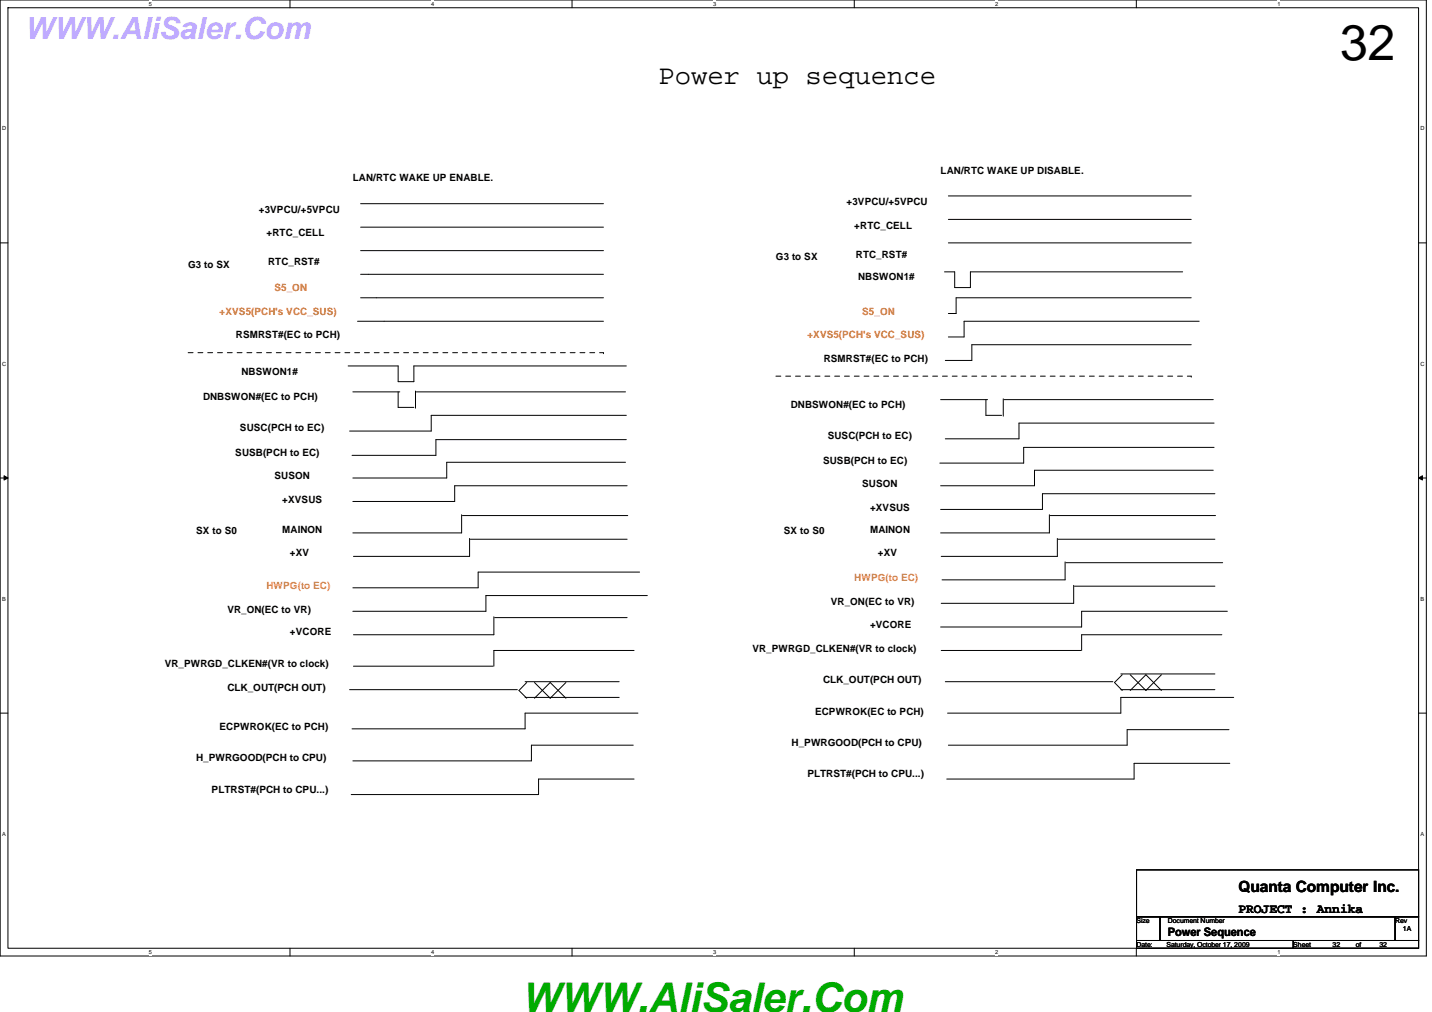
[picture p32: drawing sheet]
<svg xmlns="http://www.w3.org/2000/svg" width="297mm" height="210mm" viewBox="0 0 297 210" stroke-linecap="round" stroke-linejoin="round" font-family="sans-serif">
<defs><g id="words">
<text font-size="10.4" x="278" y="12.5">32</text>
<text font-size="8.5" fill="#00ab00" x="108.2" y="209.8">WWW.AliSaler.Com</text>
<text font-size="6.3" fill="#bfabff" x="5.1" y="8.2">WWW.AliSaler.Com</text>
<text font-size="5.7" x="136.6" y="17.5">Power up sequence</text>
<text font-size="3.2" x="256.9" y="185">Quanta Computer Inc.</text>
<text font-size="2.8" x="256.9" y="189.3">PROJECT : Annika</text>
<text font-size="2.4" x="242.2" y="194.1">Power Sequence</text>
<g font-size="2.1">
<text x="73.2" y="37.6">LAN/RTC WAKE UP ENABLE.</text>
<text x="195.1" y="36">LAN/RTC WAKE UP DISABLE.</text>
<text x="53.7" y="44.2">+3VPCU/+5VPCU</text>
<text x="175.6" y="42.5">+3VPCU/+5VPCU</text>
<text x="177.2" y="47.4">+RTC_CELL</text>
<text x="55.3" y="49">+RTC_CELL</text>
<text x="160.9" y="53.9">G3 to SX</text>
<text x="177.5" y="53.4">RTC_RST#</text>
<text x="39" y="55.5">G3 to SX</text>
<text x="55.6" y="55">RTC_RST#</text>
<text x="178" y="58.1">NBSWON1#</text>
<text x="48.9" y="70.1">RSMRST#(EC to PCH)</text>
<text x="50.1" y="77.8">NBSWON1#</text>
<text x="170.9" y="75.1">RSMRST#(EC to PCH)</text>
<text x="42.1" y="83">DNBSWON#(EC to PCH)</text>
<text x="49.8" y="89.5">SUSC(PCH to EC)</text>
<text x="164" y="84.6">DNBSWON#(EC to PCH)</text>
<text x="48.8" y="94.5">SUSB(PCH to EC)</text>
<text x="171.7" y="91.1">SUSC(PCH to EC)</text>
<text x="56.9" y="99.4">SUSON</text>
<text x="170.7" y="96.2">SUSB(PCH to EC)</text>
<text x="178.9" y="101">SUSON</text>
<text x="58.5" y="104.3">+XVSUS</text>
<text x="180.5" y="105.9">+XVSUS</text>
<text x="40.7" y="110.8">SX to S0</text>
<text x="58.5" y="110.5">MAINON</text>
<text x="162.6" y="110.8">SX to S0</text>
<text x="180.5" y="110.5">MAINON</text>
<text x="60.2" y="115.4">+XV</text>
<text x="182.1" y="115.4">+XV</text>
<text x="172.3" y="125.4">VR_ON(EC to VR)</text>
<text x="47.2" y="127">VR_ON(EC to VR)</text>
<text x="60.2" y="131.6">+VCORE</text>
<text x="180.5" y="130.3">+VCORE</text>
<text x="156.1" y="135.2">VR_PWRGD_CLKEN#(VR to clock)</text>
<text x="34.2" y="138.4">VR_PWRGD_CLKEN#(VR to clock)</text>
<text x="47.2" y="143.3">CLK_OUT(PCH OUT)</text>
<text x="170.7" y="141.7">CLK_OUT(PCH OUT)</text>
<text x="169.1" y="148.2">ECPWROK(EC to PCH)</text>
<text x="45.5" y="151.4">ECPWROK(EC to PCH)</text>
<text x="164.2" y="154.7">H_PWRGOOD(PCH to CPU)</text>
<text x="40.7" y="157.9">H_PWRGOOD(PCH to CPU)</text>
<text x="167.5" y="161.2">PLTRST#(PCH to CPU...)</text>
<text x="43.9" y="164.5">PLTRST#(PCH to CPU...)</text>
</g>
<g font-size="2.1" fill="#ff8000">
<text x="45.5" y="65.3">+XVS5(PCH's VCC_SUS)</text>
<text x="56.9" y="60.4">S5_ON</text>
<text x="178.9" y="65.3">S5_ON</text>
<text x="167.5" y="70.1">+XVS5(PCH's VCC_SUS)</text>
</g>
<g font-size="2.1" fill="#ff8040">
<text x="55.3" y="122.2">HWPG(to EC)</text>
<text x="177.2" y="120.6">HWPG(to EC)</text>
</g>
<g font-size="1.4">
<text x="235.8" y="191.5">Size</text>
<text x="242.2" y="191.5">Document Number</text>
<text x="289.4" y="191.5">Rev</text>
<text x="235.8" y="196.4">Date:</text>
<text x="241.9" y="196.4">Saturday, October 17, 2009</text>
<text x="268.3" y="196.4">Sheet</text>
<text x="276.4" y="196.4">32</text>
<text x="281.3" y="196.4">of</text>
<text x="286.1" y="196.4">32</text>
<text x="291" y="193.2">1A</text>
</g>
<g font-size="1.2">
<text x="30.9" y="1.2">5</text>
<text x="89.4" y="1.2">4</text>
<text x="147.9" y="1.2">3</text>
<text x="206.5" y="1.2">2</text>
<text x="265" y="1.2">1</text>
<text x=".5" y="27.1">D</text>
<text x="294.7" y="27.1">D</text>
<text x=".5" y="75.8">C</text>
<text x="294.7" y="75.8">C</text>
<text x=".5" y="124.6">B</text>
<text x="294.7" y="124.6">B</text>
<text x=".5" y="173.4">A</text>
<text x="294.7" y="173.4">A</text>
<text x="30.9" y="197.9">5</text>
<text x="89.4" y="197.9">4</text>
<text x="147.9" y="197.9">3</text>
<text x="206.5" y="197.9">2</text>
<text x="265" y="197.9">1</text>
</g>
</g></defs>
<path d="M0 0h295.9v198.3h-295.9zM1.6 1.6h292.7v195.1h-292.7z" fill="none" stroke="#000" stroke-width=".21"/>
<g fill="#fff">
<path d="M30.9 .2h.6v1.3h-.6z"/>
<path d="M30.9 196.8h.6v1.4h-.6z"/>
</g>
<path d="M60.2 0v1.6M60.2 196.7v1.6" fill="none" stroke="#000" stroke-width=".21"/>
<g fill="#fff">
<path d="M89.4 .2h.6v1.3h-.6z"/>
<path d="M89.4 196.8h.6v1.4h-.6z"/>
</g>
<path d="M118.7 0v1.6M118.7 196.7v1.6" fill="none" stroke="#000" stroke-width=".21"/>
<g fill="#fff">
<path d="M147.9 .2h.6v1.3h-.6z"/>
<path d="M147.9 196.8h.6v1.4h-.6z"/>
</g>
<path d="M177.2 0v1.6M177.2 196.7v1.6" fill="none" stroke="#000" stroke-width=".21"/>
<g fill="#fff">
<path d="M206.5 .2h.5v1.3h-.5z"/>
<path d="M206.5 196.8h.5v1.4h-.5z"/>
</g>
<path d="M235.7 0v1.6M235.7 196.7v1.6" fill="none" stroke="#000" stroke-width=".21"/>
<g fill="#fff">
<path d="M265 .2h.6v1.3h-.6z"/>
<path d="M265 196.8h.6v1.4h-.6z"/>
<path d="M.5 26h.8v1.3h-.8z"/>
<path d="M294.7 26h.8v1.3h-.8z"/>
<path d="M.5 74.8h.8v1.3h-.8z"/>
<path d="M294.7 74.8h.8v1.3h-.8z"/>
</g>
<path d="M0 50.4h1.6M294.3 50.4h1.6" fill="none" stroke="#000" stroke-width=".21"/>
<g fill="#fff">
<path d="M.5 123.5h.7v1.3h-.7z"/>
<path d="M294.7 123.5h.7v1.3h-.7z"/>
</g>
<path d="M0 99.1h1.6M.8 98.7l.8 .4-.8 .5zM294.3 99.1h1.6M294.3 99.1l.8-.4v.9z" fill="none" stroke="#000" stroke-width=".21"/>
<path d="M.8 98.7l.8 .4-.8 .5zM294.3 99.1l.8-.4v.9z" fill="#000"/>
<g fill="#fff">
<path d="M.5 172.3h.7v1.3h-.7z"/>
<path d="M294.7 172.3h.7v1.3h-.7z"/>
</g>
<g fill="none" stroke="#000" stroke-width=".21">
<path d="M74.8 56.9h50.4M74.8 52h50.4M74.8 47.1h50.4M74.8 42.2h50.4M195.9 56.4h2.1v3.2h3.3v-3.2h44M196.7 50.4h50.4M196.7 45.5h50.4M196.7 40.6h50.4M72.2 75.9h10.4v3.3h3.2v-3.3h44.1M74.2 66.6h51M74.8 61.8h50.4M247.1 71.5h-45.5v3.3h-5.5"/>
<path d="M247.1 61.8h-48.8v3.2h-1.6M248.7 66.6h-48.7v3.3h-3.3M73.2 81.3h9.7M82.6 81.3v3.2h3.2M86.2 81.1v3.6M86.4 81.3h43.3M129.7 95.9h-37v3.2h-19.5M129.9 86.1h-40.5v3.3h-16.9M129.9 91.2h-39.5v3.2h-17.4M195.1 82.9h9.7M204.5 82.9v3.2h3.3M208.1 82.7v3.6"/>
<path d="M208.3 82.9h43.4M251.7 97.5h-37.1v3.3h-19.5M251.8 87.8h-40.4v3.2h-15.3M251.8 92.8h-39.5v3.3h-17.4M95.8 106.8v3.7h-22.6M95.9 106.9h34.3M97.4 111.7v3.7h-24.1M97.6 111.8h32.5M130.1 100.8h-35.8v3.2h-21.1M132.7 118.7h-33.5v3.2h-26M217.7 106.8v3.7h-22.6M217.8 106.9h34.3"/>
<path d="M219.3 111.7v3.7h-24.1M219.5 111.8h32.5M220.9 116.5v3.8h-25.5M221.1 116.7h32.5M252 102.4h-35.8v3.3h-21.1M73.3 138.2h29M102.4 127.9v3.8h-29.1M102.6 128.1h27.5M131.5 134.9h-29.1v3.3M134.3 123.5h-33.5v3.3h-27.6M195.2 134.9h29M222.7 121.4v3.7h-27.5"/>
<path d="M222.9 121.6h29.1M232.5 139.8h19.5M232.8 140l-1.6 1.6 1.6 1.6M240.9 140l-3.2 3.2-3.3-3.2M253.4 131.7h-29v3.2M254.6 126.8h-30.2v3.2h-29.3M0 147.9h1.6M72.5 143h34.8M108.9 141.4h19.5M108.9 144.7h19.5M109.3 141.6l-1.6 1.6 1.6 1.6M110.9 144.8l3.2-3.2 3.3 3.2"/>
<path d="M117.4 141.6l-3.3 3.2-3.2-3.2M131.4 154.6h-21.2v3.2h-37M132.3 147.9h-23.4v3.3h-35.9M196.1 141.4h34.7M232.5 143h19.5M234.4 143.2l3.3-3.2 3.2 3.2M254.9 151.3h-21.1v3.3h-37.1M255.1 158.3h-19.9v3.3h-38.8M255.9 144.7h-23.4v3.2h-35.9M294.3 147.9h1.6M131.5 161.6h-19.8v3.2h-38.8M235.8 180.4h58.5v9.8h-58.5z"/>
<path d="M235.8 190.2h4.8v4.9h-4.8zM235.8 195.1h32.5v1.6h-32.5zM240.6 190.2h48.8v4.9h-48.8zM268.3 195.1h26v1.6h-26zM289.4 190.2h4.9v4.9h-4.9z"/>
</g>
<path d="M39 73.2h86.2M125.2 73.2h.1M160.9 78h86.2M247.1 78h.1" fill="none" stroke="#000" stroke-width=".21" stroke-dasharray="1 1 1 1 1 1 1 1"/>
<use href="#words"/>
</svg>
